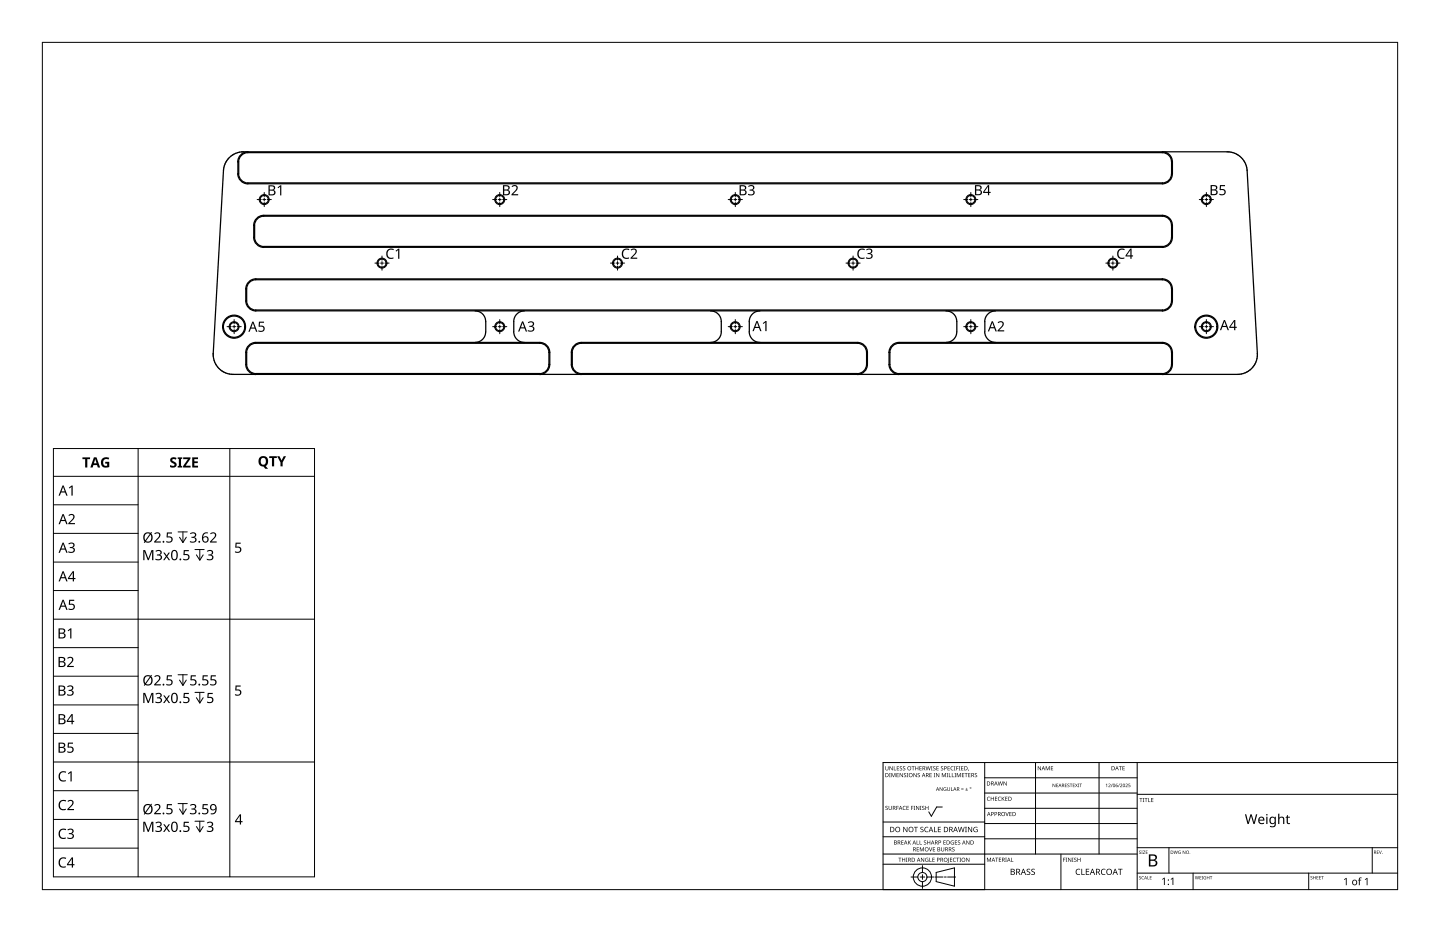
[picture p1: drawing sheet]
<svg xmlns="http://www.w3.org/2000/svg" width="432mm" height="279mm" viewBox="0 0 432 279" stroke-linecap="round" stroke-linejoin="round" font-family="sans-serif">
<g fill="none" stroke="#000" stroke-width=".38">
<path d="M68.8 47.3l1.9-1.3 2.3-.5 296.1 .1 1.8 .7 1.5 1.1 1 1.4 .5 1.9 3.1 55.3-.1 1.4-.7 1.9-1.3 1.6-1.7 1-2 .3-302.4-.1-2-.7-1.5-1.3-1-1.7-.4-2.1 3.1-55.3 .5-2zM71.3 52.1a3.1 3.1 0 0 0 3 3M71.3 48.5v3.6M71.5 52.1a2.84 2.84 0 0 0 2.8 2.8M71.6 48.5v3.6M74.3 45.8a2.79 2.79 0 0 0-2.8 2.7M74.3 45.5a3.1 3.1 0 0 0-3 3M74.3 45.8h274.3M348.5 45.8a2.76 2.76 0 0 1 2.8 2.7v3.6a2.73 2.73 0 0 1-2.8 2.8M348.5 45.5a2.97 2.97 0 0 1 3 3M348.6 55.1h-274.3M348.6 54.8h-274.3"/>
<path d="M351.5 52.1a2.99 2.99 0 0 1-3 3M351.6 48.5v3.6M348.5 64.8a2.76 2.76 0 0 1 2.8 2.8v3.6a2.73 2.73 0 0 1-2.8 2.7M348.5 64.6a2.97 2.97 0 0 1 3 3M348.6 64.8h-269.5a2.74 2.74 0 0 0-2.8 2.8v3.6a2.81 2.81 0 0 0 2.8 2.7h269.5M348.6 64.6h-269.5a2.99 2.99 0 0 0-3 3v3.6a3.1 3.1 0 0 0 3 3l269.5-.1M351.5 71.2a2.99 2.99 0 0 1-3 3M351.6 67.6v3.5M142.5 93.2a3.1 3.1 0 0 1 3.1 3.2 6.6 6.6 0 0 1-.5 4.9 3.2 3.2 0 0 1-2.6 1.4M157.2 93.2a3.1 3.1 0 0 0-3.1 3.2v3.1a3.2 3.2 0 0 0 3.1 3.2M213.1 93.2a3.2 3.2 0 0 1 3.2 3.2 6.5 6.5 0 0 1-.6 4.9 3.2 3.2 0 0 1-2.6 1.4M227.9 93.2a3.2 3.2 0 0 0-3.2 3.2v3.1a3.2 3.2 0 0 0 3.2 3.2"/>
<path d="M283.7 93.2a3.1 3.1 0 0 1 3.2 3.2 6.6 6.6 0 0 1-.5 4.9 3.2 3.2 0 0 1-2.7 1.4M298.5 93.2a3.2 3.2 0 0 0-3.2 3.2 6.4 6.4 0 0 0 .5 4.9 3.2 3.2 0 0 0 2.7 1.4M348.5 83.9a2.76 2.76 0 0 1 2.8 2.7v3.6a2.73 2.73 0 0 1-2.8 2.8M348.5 83.6a2.97 2.97 0 0 1 3 3M348.6 83.9h-271.9a2.74 2.74 0 0 0-2.7 2.7v3.6a2.79 2.79 0 0 0 2.7 2.8l271.9-.1M348.6 83.6h-271.9a3 3 0 0 0-3 3v3.6a3 3 0 0 0 3 3h271.9M351.5 90.2a2.99 2.99 0 0 1-3 3M351.6 86.6v3.6M73.7 109.3a3.1 3.1 0 0 0 3 3M73.7 105.7a3 3 0 0 1 3-3h85.2a2.99 2.99 0 0 1 2.9 3M73.7 105.7v3.5M74 105.7a2.76 2.76 0 0 1 2.7-2.8h85.1a2.73 2.73 0 0 1 2.8 2.8"/>
<path d="M74 109.3a2.75 2.75 0 0 0 2.7 2.7h85.1a2.77 2.77 0 0 0 2.8-2.7M74 105.7v3.5M164.6 105.7v3.5M164.8 109.3a3 3 0 0 1-3 3M164.9 105.7v3.5M171.3 109.3a3.1 3.1 0 0 0 3 3M171.3 105.7v3.5M171.6 109.3a2.81 2.81 0 0 0 2.7 2.7M171.6 105.7v3.5M174.3 102.7a3 3 0 0 0-3 3M174.3 102.9a2.76 2.76 0 0 0-2.7 2.8M174.3 102.9h82.8"/>
<path d="M174.3 102.7h82.8M257.1 102.7a2.99 2.99 0 0 1 3 3M257.1 102.9a2.73 2.73 0 0 1 2.7 2.8M257.1 112h-82.8M259.8 109.3a2.76 2.76 0 0 1-2.7 2.7M259.9 105.7v3.5M260.1 109.3a3 3 0 0 1-3 3M260.1 105.7v3.5M266.6 109.3a3.1 3.1 0 0 0 3 3M266.6 105.7v3.5M266.8 109.3a2.81 2.81 0 0 0 2.8 2.7h79M266.8 105.7v3.5"/>
<path d="M348.5 102.7a2.97 2.97 0 0 1 3 3M348.5 102.9a2.71 2.71 0 0 1 2.8 2.8M348.6 102.9h-79a2.76 2.76 0 0 0-2.8 2.8M348.6 102.7h-79a3 3 0 0 0-3 3M351.3 109.3a2.73 2.73 0 0 1-2.8 2.7M351.3 105.7v3.5M351.5 109.3a2.99 2.99 0 0 1-3 3M351.6 105.7v3.5"/>
<circle cx="79.2" cy="59.8" r="1.25"/>
<circle cx="149.8" cy="59.8" r="1.25"/>
<circle cx="220.5" cy="59.8" r="1.26"/>
<circle cx="291.1" cy="59.8" r="1.25"/>
<circle cx="361.7" cy="59.8" r="1.26"/>
<circle cx="114.5" cy="78.9" r="1.25"/>
<circle cx="185.2" cy="78.9" r="1.26"/>
<circle cx="255.8" cy="78.9" r="1.26"/>
<circle cx="333.7" cy="78.9" r="1.25"/>
<circle cx="70.2" cy="97.9" r="1.26"/>
<circle cx="70.2" cy="97.9" r="3.2"/>
<circle cx="70.2" cy="97.9" r="3.4"/>
<circle cx="149.8" cy="97.9" r="1.25"/>
<circle cx="220.5" cy="97.9" r="1.26"/>
<circle cx="291.1" cy="97.9" r="1.25"/>
<circle cx="361.7" cy="97.9" r="3.2"/>
<circle cx="361.7" cy="97.9" r="3.5"/>
<circle cx="361.7" cy="97.9" r="1.26"/>
</g>
<g fill="none" stroke="#000" stroke-width=".3">
<path d="M71.3 52.1h.3M71.6 48.5h-.3M74.3 54.8v.3M74.3 45.5v.3M348.6 54.8v.3M348.6 45.5v.3M351.3 52.1h.3M351.6 48.5h-.3M76.1 71.1h.2M76.3 67.6h-.2M79.1 64.6v.2M79.1 73.9v.2"/>
<path d="M348.6 64.6v.2M348.6 73.9v.2M351.3 71.1h.3M351.6 67.6h-.3M73.7 90.2h.3M73.7 86.6h.3M76.7 83.6v.3M76.7 92.9v.3M348.6 83.6v.3M348.6 92.9v.3M351.6 86.6h-.3M351.6 90.2h-.3"/>
<path d="M73.7 109.2h.3M73.7 105.7h.3M76.7 102.7v.2M76.7 112v.2M161.9 112v.2M161.9 102.7v.2M164.6 109.2h.3M164.6 105.7h.3M171.3 109.2h.3M171.3 105.7h.3M174.3 102.7v.2M174.3 112v.2"/>
<path d="M257.1 112v.2M257.1 102.7v.2M259.9 109.2h.2M259.9 105.7h.2M266.6 109.2h.2M266.6 105.7h.2M269.6 102.7v.2M269.6 112v.2M348.6 102.7v.2M348.6 112v.2M351.3 109.2h.3M351.3 105.7h.3"/>
</g>
<g fill="none" stroke="#000" stroke-width=".3">
<circle cx="79.2" cy="59.8" r="1.5"/>
<circle cx="149.8" cy="59.8" r="1.5"/>
<circle cx="220.5" cy="59.8" r="1.49"/>
<circle cx="291.1" cy="59.8" r="1.5"/>
<circle cx="361.7" cy="59.8" r="1.5"/>
<circle cx="114.5" cy="78.9" r="1.5"/>
<circle cx="185.2" cy="78.9" r="1.49"/>
<circle cx="255.8" cy="78.9" r="1.49"/>
<circle cx="333.7" cy="78.9" r="1.5"/>
<circle cx="70.2" cy="97.9" r="1.5"/>
<circle cx="149.8" cy="97.9" r="1.5"/>
<circle cx="220.5" cy="97.9" r="1.51"/>
<circle cx="291.1" cy="97.9" r="1.5"/>
<circle cx="361.7" cy="97.9" r="1.51"/>
</g>
<g fill="none" stroke="#000" stroke-width=".3">
<path d="M295.3 228.6v38.1h-30.5v-38.1h154.3M295.3 233.2h45.7M295.3 237.7h45.7M310.5 228.6v27.4M329.6 228.6v27.4M341 228.6v38.1M341 238.1h78.1M264.8 259.1h30.5M264.8 256h76.2M264.8 250.9h30.5M264.8 246.4h30.5M276.6 259.5v2"/>
<path d="M282.5 241.9h-1.6l-1.6 2.8-.8-1.3M295.3 242.3h45.7M295.3 246.9h45.7M295.3 251.5h45.7M318.1 256v10.7M341 254.1h78.1M350.5 254.1v7.6M411.5 254.1v7.6M273.2 262.9h2M275.9 262.9h1.4M276.6 262.2v1.4M276.6 264.3v2"/>
<path d="M278 262.9h2M280.4 262.9h2.4M280.7 261.5l5.5-1.3v5.5l-5.5-1.4zM283.2 262.9h.5M284.1 262.9h2.5M341 261.7h78.1M357.8 261.7v5M392.4 261.7v5"/>
<circle cx="276.6" cy="262.9" r="2.73"/>
<circle cx="276.6" cy="262.9" r="1.37"/>
</g>
<g fill="#000">
<path d="M265.5 229.7h.1v.8a.32 .32 0 0 0 .3 .3 .32 .32 0 0 0 .4-.3v-.8l.1 .8a.47 .47 0 0 1-.5 .4 .47 .47 0 0 1-.4-.4zM266.6 231.8h.5v1.2h-.5zM266.7 229.7l.9 1 .1-1v1.2l-.8-1-.2 1zM267.3 231.8h.2l.4 1 .4-1h.2v1.2l-.1-1.1-.6 1.1-.4-1.1-.1 1.1zM268 229.7h.2v1.1l.5 .1h-.7zM268.8 231.8h.7l-.5 .1v.4h.5l-.5 .1v.4l.5 .2h-.7zM268.9 229.7h.7l-.5 .2v.3h.5l-.5 .2v.4l.5 .1h-.7zM269.9 229.8l.4-.1 .2 .2a.3 .3 0 0 0-.4-.1 .3 .3 0 0 0-.1 .4 .3 .3 0 0 0 .4 .1v.6h-.5l-.1-.2a.29 .29 0 0 0 .4 .2 .29 .29 0 0 0 .1-.5l-.5-.2zM269.8 231.8l.8 1 .1-1v1.2l-.8-1-.1 1zM270.8 229.8l.4-.1 .2 .2a.3 .3 0 0 0-.4-.1 .3 .3 0 0 0-.1 .4 .3 .3 0 0 0 .4 .1l.1 .6h-.5l-.2-.2a.29 .29 0 0 0 .5 .2 .29 .29 0 0 0 0-.5l-.4-.2zM271.1 231.8h.5l.1 .1a.3 .3 0 0 0-.4 0 .3 .3 0 0 0-.1 .4 .3 .3 0 0 0 .4 .1 .38 .38 0 0 1 0 .6 .38 .38 0 0 1-.6-.2 .29 .29 0 0 0 .4 .1 .29 .29 0 0 0 .1-.4l-.4-.3zM271.9 231.8h.4v1.2h-.4z"/>
<path d="M273.3 229.7h1l-.4 .2v1h-.2v-1zM273.9 231.8l.8 1 .2-1v1.2l-.9-1-.1 1zM274.4 229.7l.2 .5h.6l.2-.5v1.2l-.2-.5h-.6l-.2 .5zM275.2 231.9l.4-.2 .2 .2a.3 .3 0 0 0-.4 0 .3 .3 0 0 0-.1 .4 .3 .3 0 0 0 .4 .1 .38 .38 0 0 1 0 .6 .38 .38 0 0 1-.6-.2 .29 .29 0 0 0 .5 .1 .29 .29 0 0 0 0-.4l-.4-.3zM275.7 229.7h.7l-.5 .2v.3h.5l-.5 .2v.4l.5 .1h-.7zM277.6 229.7l.4 1 .2-1 .5 1 .4-1-.3 1.2-.5-1-.4 1zM278.7 231.8h.7l-.5 .1v.4h.5l-.5 .1v.4l.5 .2h-.7zM279.2 229.7h.4v1.2h-.4zM280 231.8h.5v1.2h-.5zM279.9 229.8l.4-.1 .2 .2a.3 .3 0 0 0-.4-.1 .3 .3 0 0 0-.1 .4 .3 .3 0 0 0 .4 .1v.6h-.5l-.1-.2a.29 .29 0 0 0 .4 .2 .29 .29 0 0 0 .1-.5l-.5-.2zM280.8 229.7h.7l-.5 .2v.3h.4l-.4 .2v.4l.5 .1h-.7zM280.7 231.8l.8 1 .2-1v1.2l-.9-1-.1 1z"/>
<path d="M281.8 236l.7 .9 .1-.9v1.1l-.7-.9-.1 .9zM282.2 229.8l.4-.1 .2 .2a.3 .3 0 0 0-.4-.1 .3 .3 0 0 0-.1 .4 .3 .3 0 0 0 .4 .1l.1 .6h-.6l-.1-.2a.29 .29 0 0 0 .4 .2 .29 .29 0 0 0 .1-.5l-.4-.2zM282.4 231.8h.2l.4 1 .4-1h.2v1.2l-.1-1.1-.5 1.1-.4-1.1-.2 1.1zM283 236.1h.8l-.6 .1-.2 .4 .4 .4h.3v-.4l-.3-.1h.4v.6l-.8-.2zM283.9 231.8h.4v1.2h-.4zM284.5 231.8h.2v1l.5 .2h-.7zM284.1 229.7h.7l-.5 .2v.3h.5l-.5 .2v.4l.5 .1h-.7zM284 236l.2 .7a.28 .28 0 0 0 .3 .3 .28 .28 0 0 0 .2-.3l.2-.7v.7a.42 .42 0 0 1-.4 .4 .42 .42 0 0 1-.5-.4zM285.2 236l.1 1 .5 .1h-.6zM285.4 231.8h.2v1l.5 .2h-.7zM285.2 229.9l.8-.1h-.4a.49 .49 0 0 0-.4 .7 .49 .49 0 0 0 .7 .3 .57 .57 0 0 1-.8-.1 .57 .57 0 0 1 .1-.8zM286.1 229.7h.4v1.2h-.4z"/>
<path d="M286.2 231.8h.5v1.2h-.5zM286.7 229.7h.7l-.5 .2v.4l.5 .1h-.5v.5h-.2zM286.9 231.8h.2l.4 1 .4-1h.2v1.2l-.1-1.1-.6 1.1-.4-1.1-.1 1.1zM287.5 229.7h.5v1.2h-.5zM288.2 236.7l.7 .1zM288.2 236.4l.7 .1zM288.2 229.7h.7l-.5 .2v.3h.5l-.5 .2v.4l.5 .1h-.7zM288.4 231.8h.7l-.5 .1v.4h.5l-.5 .1v.4l.5 .2h-.7zM289.5 237l.7 .1zM289.2 231.8h1l-.4 .1v1.1h-.2v-1.1zM289.8 236.2l.1 .3h.3l-.3 .1v.3l-.1-.3h-.3l.3-.1zM290.4 230.7l.2 .1-.3 .3z"/>
<path d="M290.3 231.8h.7l-.5 .1v.4h.5l-.5 .1v.4l.5 .2h-.7zM292.3 231.9l.5-.2 .2 .2a.3 .3 0 0 0-.5 0 .3 .3 0 0 0 0 .4 .3 .3 0 0 0 .4 .1 .38 .38 0 0 1-.1 .6 .38 .38 0 0 1-.5-.2 .29 .29 0 0 0 .4 .1 .29 .29 0 0 0 0-.4l-.4-.3zM296.1 239l.4-.2 .3 .2a.49 .49 0 0 0-.7 .5 .49 .49 0 0 0 .7 .4 .57 .57 0 0 1-.8-.1 .57 .57 0 0 1 .1-.8zM299.4 239l.4-.2 .4 .1-.2 .1a.49 .49 0 0 0-.6 .5 .49 .49 0 0 0 .7 .4 .57 .57 0 0 1-.8-.1 .57 .57 0 0 1 .1-.8zM299.2 234.3l.4 1 .3-1 .4 1 .4-1-.3 1.2-.4-1-.5 1zM300.9 234.3l.8 1 .2-1v1.2l-.8-1-.2 1zM311.2 229.7l.8 1 .2-1v1.2l-.9-1-.1 1zM313.6 229.7h.2l.4 1 .4-1h.2v1.2l-.2-1-.5 1-.4-1-.1 1zM315.1 229.7h.7l-.5 .1v.4h.5l-.5 .1v.5l.5 .1h-.7zM315.6 234.9l.7 .9 .2-.9-.1 1.1-.6-.9-.2 .9zM316.7 234.9h.6l-.4 .2v.3h.4l-.4 .1v.4l.4 .1h-.6zM319.3 234.9h.6l-.4 .2v.3h.4l-.4 .1v.4l.4 .1h-.6z"/>
<path d="M320.1 235h.6l-.5 .2 .5 .5-.3 .3-.3-.2a.25 .25 0 0 0 .3 .1 .25 .25 0 0 0 0-.4l-.3-.2zM320.8 234.9h.7l-.3 .2v.9l-.1-.9zM321.7 234.9h.6l-.5 .2v.3h.4l-.4 .1v.4l.5 .1h-.6zM322.4 234.9l.4 .4 .4-.4-.4 .5 .4 .6-.4-.5-.4 .5 .3-.6zM323.2 234.9h.4v1.1h-.4zM323.7 234.9h.8l-.4 .2v.9l-.1-.9zM331.6 235.2l.4-.3v1.1l-.1-.9zM332.4 235.1a.37 .37 0 0 1 .6 0 .37 .37 0 0 1-.3 .5l-.2 .3 .5 .1h-.6l.2-.4a.28 .28 0 0 0 .3-.4 .28 .28 0 0 0-.5-.1zM333.5 234.9l-.4 1.1zM335.7 234.9l-.4 1.1zM335.5 229.7h.9l-.4 .1v1.1h-.1v-1.1zM335.9 235.1a.37 .37 0 0 1 .6 0 .37 .37 0 0 1-.3 .5l-.2 .3 .5 .1h-.6l.2-.4a.28 .28 0 0 0 .3-.4 .28 .28 0 0 0-.5-.1z"/>
<path d="M336.6 229.7h.7l-.6 .1v.4h.5l-.5 .1v.5l.6 .1h-.7zM337.5 235.1a.37 .37 0 0 1 .6 0 .37 .37 0 0 1-.2 .5l-.2 .3 .5 .1h-.7l.3-.4a.28 .28 0 0 0 .2-.4 .28 .28 0 0 0-.4-.1zM338.4 234.9h.5l-.4 .2v.3a.34 .34 0 0 1 .4 .1 .34 .34 0 0 1-.1 .5 .34 .34 0 0 1-.5-.2 .29 .29 0 0 0 .5 .1 .29 .29 0 0 0 0-.5 .29 .29 0 0 0-.4 0zM265.5 241.7l.5-.1 .2 .2a.3 .3 0 0 0-.4-.1 .3 .3 0 0 0-.1 .4 .3 .3 0 0 0 .4 .1v.5l-.5 .1-.1-.2a.29 .29 0 0 0 .4 .2 .29 .29 0 0 0 0-.5l-.4-.2zM266.5 241.6h.1v.8a.32 .32 0 0 0 .3 .3 .32 .32 0 0 0 .4-.3v-.8l.1 .8a.47 .47 0 0 1-.5 .4 .47 .47 0 0 1-.4-.4zM268.8 241.6h.7l-.6 .1v.5h.5l-.5 .1v.5h-.1zM269.4 257.1h.9l-.4 .2v1.1h-.1v-1.1zM270.3 252h.6l-.5 .1v.4h.5l-.5 .1v.4l.5 .2h-.6zM270.8 241.8l.5-.2 .3 .2a.49 .49 0 0 0-.8 .4 .49 .49 0 0 0 .8 .5 .57 .57 0 0 1-.9-.1 .57 .57 0 0 1 .1-.8zM270.5 257.1l.1 .6h.7l.1-.6v1.3l-.1-.6h-.7l-.1 .6zM270.8 247.9h.3l.8 1.3v-1.3h.2v1.6h-.2l-.9-1.4v1.4h-.2zM271.7 257.1h.4v1.3h-.4z"/>
<path d="M271.8 241.6h.7l-.5 .1v.4h.5l-.5 .1v.5l.5 .1h-.7zM272.3 252l.1 .6 .8-.6-.5 .5 .5 .7-.6-.6-.3 .6zM273.2 241.6h.7l-.5 .1v.5l.5 .1h-.5v.5h-.2zM274 241.6h.4v1.2h-.4zM274.1 247.9h1.1v.2h-.4v1.4h-.2v-1.4h-.5zM274.9 252h.1v1l.5 .2h-.6zM274.9 254h.7l-.6 .1v.4h.5l-.5 .2v.4l.6 .1h-.7zM274.7 241.6l.8 1 .1-1v1.2l-.8-1-.1 1zM275.8 252h.1v1l.5 .2h-.6zM275.9 241.6h.4v1.2h-.4zM275.8 254h.3l.3 1 .4-1h.2v1.2h-.1v-1l-.5 1-.4-1-.2 1zM276.1 248l.5-.1h.3v.2a.37 .37 0 0 0-.5-.1 .37 .37 0 0 0-.2 .5 .37 .37 0 0 0 .5 .1 .5 .5 0 0 1 0 .9 .5 .5 0 0 1-.7-.3l.1 .1a.4 .4 0 0 0 .5 0 .4 .4 0 0 0 .1-.5 .4 .4 0 0 0-.5-.2z"/>
<path d="M276.2 257.1l.8 1.1 .1-1.1v1.3l-.8-1-.1 1zM276.5 241.7l.5-.1 .2 .2a.3 .3 0 0 0-.4-.1 .3 .3 0 0 0-.1 .4 .3 .3 0 0 0 .4 .1v.5l-.5 .1-.1-.2a.29 .29 0 0 0 .4 .2 .29 .29 0 0 0 0-.5l-.4-.2zM277.1 252.1l.4-.1 .2 .1a.3 .3 0 0 0-.4 0 .3 .3 0 0 0-.1 .4 .3 .3 0 0 0 .4 .1l.1 .5-.5 .1-.2-.2a.29 .29 0 0 0 .5 .1 .29 .29 0 0 0 0-.4l-.4-.3zM277.4 248.1l.5-.2 .5 .1-.1 .1a.64 .64 0 0 0-.9 .6 .64 .64 0 0 0 .9 .5 .75 .75 0 0 1-1-.1 .75 .75 0 0 1 .1-1zM277.6 257.3l.8-.1-.7 .1-.1 .5 .1 .3 .3 .1h.2v-.3l-.2-.2h.4v.6a.66 .66 0 0 1-.9-.1 .66 .66 0 0 1 .1-.9zM277.5 241.6l.1 .5h.7l.1-.5v1.2l-.1-.6h-.7l-.1 .6zM278.5 254l.5 1.1 .6-1.1-.5 1.2zM278.7 257.1h.1v1.1l.6 .2h-.7zM278 252l.2 .5h.6l.2-.5v1.2l-.2-.6h-.6l-.2 .6zM280.1 247.9h.2v1.4h.7v.2h-.9zM279.6 257.1h.7l-.6 .2v.4h.5l-.5 .1v.4l.6 .2h-.7zM279.7 254h.7l-.5 .1v.4h.5l-.5 .2v.4l.5 .1h-.7z"/>
<path d="M281.2 247.9h.9v.2h-.7v.4h.7v.2h-.7v.6h.7v.2h-.9zM282.2 254h.2v.8a.32 .32 0 0 0 .3 .3 .32 .32 0 0 0 .3-.3l.1-.8v.8a.47 .47 0 0 1-.4 .4 .47 .47 0 0 1-.5-.4zM282.9 252h.7l-.5 .1v.4h.4l-.4 .1v.4l.5 .2h-.7zM284.4 257.1h.1v1.3l-.4 .3 .3-.3zM284.9 257.1h.6l-.5 .2v.4h.5l-.5 .1v.4l.5 .2h-.6zM285.2 252.1l.8-.1-.6 .2-.2 .4 .1 .3 .3 .2 .3-.1v-.3l-.3-.2h.4v.6a.66 .66 0 0 1-.8-.1 .66 .66 0 0 1 0-.9zM285.6 254.1l.4-.1 .2 .2a.3 .3 0 0 0-.4-.1 .3 .3 0 0 0-.1 .4 .3 .3 0 0 0 .4 .1 .38 .38 0 0 1 0 .6 .38 .38 0 0 1-.6-.2 .29 .29 0 0 0 .4 .2 .29 .29 0 0 0 .1-.5l-.4-.2zM285.9 257.3l.4-.2 .4 .1-.2 .1a.49 .49 0 0 0-.6 .5 .49 .49 0 0 0 .7 .4 .57 .57 0 0 1-.8-.1 .57 .57 0 0 1 .1-.8zM286.3 252h.7l-.5 .1v.4h.5l-.5 .1v.4l.5 .2h-.7zM286.7 257.1h.9l-.3 .2v1.1h-.2v-1.1zM287.3 252.1l.4-.1 .2 .1a.3 .3 0 0 0-.4 0 .3 .3 0 0 0-.1 .4 .3 .3 0 0 0 .4 .1v.5l-.5 .1-.1-.2a.29 .29 0 0 0 .4 .1 .29 .29 0 0 0 .1-.4l-.5-.3zM287.7 257.1h.5v1.3h-.5z"/>
<path d="M287.3 247.9h.2l.3 1.3 .3-1.3h.3l.3 1.3 .4-1.3h.2l-.5 1.6h-.2l-.4-1.4-.3 1.4h-.2zM289.4 247.9h.5l-.1 .1v1.3l.1 .2h-.5l.2-.2v-1.3zM289.7 257.1l.8 1.1 .2-1.1v1.3l-.8-1-.2 1zM289.7 252l.9 1 .1-1v1.2l-.8-1-.2 1zM290.3 247.9h.2l.8 1.3v-1.3h.2v1.6h-.2l-.9-1.4v1.4h-.1zM292.1 248.1l.7-.2 .3 .1v.1a.65 .65 0 0 0-1 .5 .65 .65 0 0 0 .9 .7v-.5h-.4v-.2h.6v.8a.86 .86 0 0 1-1.2-.2 .86 .86 0 0 1 .1-1.1zM296 257.1h.2l.4 1 .3-1h.3v1.2l-.2-1-.5 1-.4-1-.1 1zM297.1 238.9l.1 .5h.7l.1-.5v1.2l-.1-.6h-.7l-.1 .6zM298.4 257.1h.9l-.3 .2v1h-.2v-1zM298.4 238.9h.6l-.5 .1v.4h.5l-.5 .1v.4l.5 .2h-.6zM299.5 257.1h.7l-.5 .2v.3h.5l-.5 .2v.4l.5 .1h-.7zM300.4 238.9l.1 .6 .7-.6-.4 .5 .5 .7-.7-.6-.2 .6z"/>
<path d="M301.5 243.4l.5 1.1 .5-1.1-.4 1.2zM301.4 257.1h.5v1.2h-.5zM301.4 238.9h.7l-.5 .1v.4h.5l-.5 .1v.4l.5 .2h-.7zM303.2 257.1h.2v1.1l.5 .1h-.7zM302.7 243.4h.6l-.5 .2v.3h.5l-.5 .2v.4l.5 .1h-.6zM318.8 257.1h.7l-.5 .2v.4l.5 .1h-.5v.6h-.2zM319.6 257.1h.4v1.3h-.4zM320.3 257.1l.8 1.1 .1-1.1v1.3l-.8-1-.1 1zM321.5 257.1h.4v1.3h-.4zM322.1 257.3l.5-.2 .2 .2a.3 .3 0 0 0-.5 0 .3 .3 0 0 0 0 .4 .3 .3 0 0 0 .4 .1v.5l-.5 .1-.1-.2a.29 .29 0 0 0 .4 .1 .29 .29 0 0 0 0-.4l-.4-.3zM323.1 257.1l.1 .6h.7l.1-.6v1.3l-.1-.6h-.7l-.1 .6zM341.6 255.1h.5l-.4 .2 .5 .4-.3 .3-.4-.2a.23 .23 0 0 0 .4 .2 .23 .23 0 0 0 0-.4l-.3-.2z"/>
<path d="M341.7 239.2h.9l-.4 .2v1h-.1v-1zM342.3 255h.3v1h-.3zM342.7 239.2h.4v1.2h-.4zM342.7 255h.7l-.5 .9 .5 .1h-.7l.5-.9zM343.2 239.2h.9l-.4 .2v1h-.1v-1zM343.6 255h.5l-.4 .1v.3h.4l-.4 .1v.4l.4 .1h-.5zM344.3 239.2h.1v1.1l.6 .1h-.7zM345.2 239.2h.7l-.6 .2v.3h.5l-.5 .2v.4l.6 .1h-.7zM351.9 255l.4 .8 .2-.8 .3 .8 .4-.8-.3 1-.3-.8-.4 .8zM353.4 255.1h.7l-.5 .1-.2 .3 .4 .4h.2v-.3l-.3-.1h.4v.5l-.7-.1zM354.7 255l.6 .8 .1-.8v1l-.6-.8-.1 .8zM373.3 244.1h.4l.6 2.5 .7-2.5h.3l.7 2.5 .6-2.5h.4l-.8 2.9h-.3l-.8-2.5-.7 2.5h-.3z"/>
<path d="M383.3 243.9h.3v1.2a.84 .84 0 0 1 .9-.3 .84 .84 0 0 1 .6 .8v1.4h-.3v-1.4a.59 .59 0 0 0-.8-.5 .59 .59 0 0 0-.4 .8v1.1h-.3zM386 244.3h.2v.5h.6v.3h-.6v1.3l.2 .4 .4-.1a.51 .51 0 0 1-.5 .4 .51 .51 0 0 1-.4-.4l-.1-1.6-.3-.1 .3-.2zM412.9 255h.5l-.4 .1v.3h.4l-.4 .1v.4l.4 .1h-.5zM413.5 255l.4 .8 .4-.8-.3 1zM307.9 260.6l.7-.2 .3 .1v.2a.38 .38 0 0 0-.6-.1 .38 .38 0 0 0 0 .6l.6 .4a.6 .6 0 0 1-.3 .7 .6 .6 0 0 1-.8-.3l.3 .1a.41 .41 0 0 0 .6-.3 .41 .41 0 0 0-.5-.4l-.3-.3zM309.3 260.6l.7-.2 .3 .1v.2a.38 .38 0 0 0-.6-.1 .38 .38 0 0 0 0 .6 .6 .6 0 0 1 .7 .4 .6 .6 0 0 1-.4 .7 .6 .6 0 0 1-.8-.3l.3 .1a.41 .41 0 0 0 .6-.3 .41 .41 0 0 0-.5-.4l-.3-.3zM322.8 260.7l.6-.3 .5 .1-.1 .2a.73 .73 0 0 0-1 .7 .73 .73 0 0 0 1.1 .6 .78 .78 0 0 1-1 .2 .78 .78 0 0 1-.3-1zM324.3 260.5h.2v1.6h.8v.2h-1zM325.6 260.5h1v.2h-.8v.5h.8v.2h-.8v.7h.8v.2h-1zM330.4 260.7l.5-.3 .6 .1-.1 .2-.4-.1a.74 .74 0 0 0-.6 1 .74 .74 0 0 0 1 .4 .78 .78 0 0 1-.9 .2 .78 .78 0 0 1-.4-1zM335.2 260.5h1.4v.2h-.6v1.6h-.2v-1.6h-.6zM341.6 262.7h.5l-.4 .2 .5 .5-.3 .2-.4-.1a.23 .23 0 0 0 .4 .1 .23 .23 0 0 0 0-.4l-.3-.2z"/>
<path d="M342.4 262.8l.6-.1h-.2a.4 .4 0 0 0-.4 .5 .4 .4 0 0 0 .6 .3h-.6zM344.1 262.6l.1 .9 .4 .1h-.5zM344.8 262.6h.5l-.4 .1v.3h.4l-.4 .2v.3l.4 .1h-.5zM348.5 263.6l.8-.5v2.2h-.3v-1.9l-.4 .4zM351 263.6l.8-.5v2.2h-.2v-1.9l-.4 .4zM358.3 262.6l.3 .9 .3-.9 .3 .9 .3-.9-.2 1-.4-.8-.3 .8zM359.7 262.6h.5l-.4 .1v.3h.4l-.4 .2v.3l.4 .1h-.5zM360.4 262.6h.3v1h-.3zM361 262.8l.6-.1-.5 .1-.1 .3 .3 .4h.2v-.3l-.2-.1h.4v.5l-.8-.1zM361.9 262.6l.1 .4h.5l.1-.4v1l-.1-.4h-.5l-.1 .4zM362.8 262.6h.7l-.3 .1v.9l-.1-.9zM393 262.7h.6l-.5 .2 .5 .5-.3 .2-.3-.1a.23 .23 0 0 0 .3 .1 .23 .23 0 0 0 .1-.4l-.4-.2z"/>
<path d="M393.8 262.6l.1 .4h.5l.1-.4v1l-.1-.4h-.5l-.1 .4zM394.8 262.6h.5l-.4 .1v.3h.4l-.4 .2v.3l.4 .1h-.5zM395.5 262.6h.6l-.4 .1v.3h.4l-.4 .2v.3l.4 .1h-.6zM396.2 262.6h.7l-.3 .1v.9l-.1-.9zM403 263.7l.8-.5v2.2h-.2v-1.9l-.4 .3zM407.6 263.2l.7-.1-.5 .4-.1 .2h.5v.2h-.5v1.5h-.2v-1.5h-.3zM409.3 263.7l.8-.5v2.2h-.3v-1.9l-.4 .3z"/>
<path d="M265.5 231.8l.9 .2v.5l-.2 .4-.7 .1zM265.6 231.9v.9h.5l.1-.7z"/>
<path d="M272 230.3a.61 .61 0 0 1 1.2 0 .61 .61 0 0 1-1.2 0zM272.3 230.3a.46 .46 0 0 0 .9 0 .46 .46 0 0 0-.9 0z"/>
<path d="M272.4 232.4a.61 .61 0 0 1 1.2 0 .61 .61 0 0 1-1.2 0zM272.7 232.4a.46 .46 0 0 0 .9 0 .46 .46 0 0 0-.9 0z"/>
<path d="M276.6 229.7h.4a.35 .35 0 0 1 .4 .3 .35 .35 0 0 1-.2 .4l.3 .5-.5-.5h-.2l-.2 .5zM276.8 229.8v.5h.2a.23 .23 0 0 0 .3-.2 .23 .23 0 0 0-.3-.3z"/>
<path d="M276.9 231.8l.6 1.2-.3-.4h-.5l-.3 .4zM277 231.9l-.2 .6h.3z"/>
<path d="M277.7 231.8h.3a.35 .35 0 0 1 .4 .2 .35 .35 0 0 1-.2 .4l.3 .6-.7-.5-.1 .5zM277.8 231.9v.4h.2a.23 .23 0 0 0 .3-.2 .23 .23 0 0 0-.3-.2z"/>
<path d="M281.1 236l.5 1.1-.3-.3h-.4l-.3 .3zM281.1 236.1l-.1 .5h.3z"/>
<path d="M283.1 229.7l.6 .1 .2 .2-.1 .4-.5 .1v.4h-.2zM283.3 229.8v.5a.29 .29 0 0 0 .4-.2 .29 .29 0 0 0-.4-.3z"/>
<path d="M286.2 236l.6 1.1-.3-.3h-.4l-.3 .3zM286.3 236.1l-.2 .5h.4z"/>
<path d="M287 236h.3a.31 .31 0 0 1 .3 .2 .31 .31 0 0 1-.2 .4l.3 .5-.6-.5-.1 .5zM287.1 236.1v.4h.3v-.3z"/>
<path d="M289.2 229.7l.8 .3 .1 .5-.2 .3-.7 .1zM289.3 229.8v1h.4l.2-.7z"/>
<path d="M290.8 236.2a.25 .25 0 0 1 .5 0 .25 .25 0 0 1-.5 0zM290.9 236.2a.15 .15 0 0 0 .3 0 .15 .15 0 0 0-.3 0z"/>
<path d="M291.3 231.8h.3a.35 .35 0 0 1 .4 .2 .35 .35 0 0 1-.2 .4l.3 .6-.7-.5-.1 .5zM291.4 231.9v.4h.2a.23 .23 0 0 0 .3-.2 .23 .23 0 0 0-.3-.2z"/>
<path d="M296 234.3l.8 .2 .1 .5-.2 .4-.7 .1zM296.1 234.4v1l.4-.1 .2-.7z"/>
<path d="M297.2 234.3h.3a.35 .35 0 0 1 .5 .2 .35 .35 0 0 1-.3 .4l.4 .6-.5-.5h-.3l-.1 .5zM297.3 234.4v.5h.2a.23 .23 0 0 0 .3-.3 .23 .23 0 0 0-.3-.2z"/>
<path d="M298.6 234.3l.6 1.2-.3-.4h-.5l-.3 .4zM298.6 234.4l-.2 .6h.4z"/>
<path d="M302.4 238.9l.9 .2v.5l-.2 .4-.7 .1zM302.5 239v.9h.4l.2-.7z"/>
<path d="M312.8 229.7l.6 1.2-.3-.4h-.5l-.3 .4zM312.9 229.9l-.2 .5h.4z"/>
<path d="M317.8 234.9l.5 1.1-.3-.3h-.4l-.2 .3zM317.8 235.1l-.1 .4h.3z"/>
<path d="M318.4 234.9h.3a.29 .29 0 0 1 .4 .2 .29 .29 0 0 1-.2 .4l.3 .5-.4-.5h-.2l-.2 .5zM318.6 235.1v.3h.3v-.3z"/>
<path d="M333.3 229.7l.9 .2 .1 .5-.3 .4-.7 .1zM333.5 229.8v1l.4-.1 .2-.6z"/>
<path d="M333.8 235h.4l.1 .2-.1 .8-.5-.3zM333.9 235.1l-.1 .5a.25 .25 0 0 0 .4 .3 .24 .24 0 0 0 .1-.4l-.1-.4z"/>
<path d="M334.7 235l.4-.1-.4 .5a.34 .34 0 0 1 .5 .2 .34 .34 0 0 1-.4 .5 .34 .34 0 0 1-.3-.5zM334.6 235.7a.25 .25 0 0 0 .5 0 .25 .25 0 0 0-.5 0z"/>
<path d="M334.9 229.7l.6 1.2-.3-.4h-.5l-.3 .4zM334.9 229.9l-.2 .5h.4z"/>
<path d="M336.8 235h.3l.2 .2-.2 .8-.4-.3zM336.9 235.1l-.1 .5a.25 .25 0 0 0 .4 .3 .24 .24 0 0 0 0-.4v-.4z"/>
<path d="M267.7 241.6h.4a.35 .35 0 0 1 .4 .2 .35 .35 0 0 1-.2 .5l.3 .5-.5-.5h-.2l-.2 .5zM267.9 241.7v.5h.2a.23 .23 0 0 0 .2-.2 .23 .23 0 0 0-.2-.3z"/>
<path d="M268.1 252h.3a.31 .31 0 0 1 .5 .1 .31 .31 0 0 1-.2 .4 .33 .33 0 0 1 .2 .4 .33 .33 0 0 1-.4 .3h-.4zM268.2 252.6v.4h.3a.23 .23 0 0 0 .3-.2 .23 .23 0 0 0-.3-.2zM268.2 252.1v.4l.5-.1v-.3z"/>
<path d="M266.9 247.9h.5a.71 .71 0 0 1 .8 .8 .73 .73 0 0 1-.8 .8h-.5zM267.1 248.1v1.2l.6-.1 .3-.3-.1-.6z"/>
<path d="M269.2 252h.3a.35 .35 0 0 1 .5 .2 .35 .35 0 0 1-.3 .4l.4 .6-.5-.5h-.3l-.1 .5zM269.3 252.1v.4h.2a.23 .23 0 0 0 .3-.2 .23 .23 0 0 0-.3-.2z"/>
<path d="M268.3 248.7a.8 .8 0 0 1 1.6 0 .8 .8 0 0 1-1.6 0zM268.7 248.7a.6 .6 0 0 0 1.2 0 .6 .6 0 0 0-1.2 0z"/>
<path d="M270 241.6l.6 1.2-.3-.4h-.5l-.3 .4zM270 241.8l-.1 .5h.3z"/>
<path d="M271.5 252l.6 1.2-.3-.4h-.5l-.3 .4zM271.6 252.1l-.2 .6h.4z"/>
<path d="M272.3 257.1h.4a.35 .35 0 0 1 .4 .3 .35 .35 0 0 1-.2 .4l.3 .6-.5-.5h-.2l-.2 .5zM272.5 257.3v.4h.2a.23 .23 0 0 0 .3-.2 .23 .23 0 0 0-.3-.2z"/>
<path d="M272.3 248.7a.8 .8 0 0 1 1.6 0 .8 .8 0 0 1-1.6 0zM272.7 248.7a.59 .59 0 0 0 1.1 0 .59 .59 0 0 0-1.1 0z"/>
<path d="M273.8 254h.4a.35 .35 0 0 1 .4 .2 .35 .35 0 0 1-.2 .5l.3 .5-.7-.5-.2 .5zM274 254.1v.5h.2a.23 .23 0 0 0 .2-.2 .23 .23 0 0 0-.2-.3z"/>
<path d="M273.4 257.1l.9 .3 .1 .5-.3 .4-.7 .1zM273.5 257.3v.9h.5l.2-.7z"/>
<path d="M274.1 252l.6 1.2-.3-.4h-.5l-.3 .4zM274.2 252.1l-.2 .6h.3z"/>
<path d="M275.4 257.1l.6 1.3-.3-.4h-.5l-.3 .4zM275.5 257.3l-.2 .6h.3z"/>
<path d="M277.2 254.6a.61 .61 0 0 1 1.2 0 .61 .61 0 0 1-1.2 0zM277.5 254.6a.46 .46 0 0 0 .9 0 .46 .46 0 0 0-.9 0z"/>
<path d="M279.1 247.9h.1l.7 1.6h-.2l-.2-.5h-.7l-.1 .5h-.2zM279.2 248.1l-.3 .7h.5z"/>
<path d="M279.6 252l.6 1.2-.3-.4h-.5l-.3 .4zM279.7 252.1l-.2 .6h.4z"/>
<path d="M280.4 252h.3a.35 .35 0 0 1 .4 .2 .35 .35 0 0 1-.2 .4l.3 .6-.4-.5h-.3l-.1 .5zM280.5 252.1v.4h.2a.23 .23 0 0 0 .3-.2 .23 .23 0 0 0-.3-.2z"/>
<path d="M281.1 254h.4a.31 .31 0 0 1 .4 .2 .31 .31 0 0 1-.2 .4 .33 .33 0 0 1 .3 .4 .33 .33 0 0 1-.5 .2h-.4zM281.3 254.7v.4h.2a.23 .23 0 0 0 .3-.2 .23 .23 0 0 0-.3-.2zM281.3 254.1v.4h.4v-.3z"/>
<path d="M281 257.1l.5 .1 .2 .2-.1 .4-.5 .1v.5h-.1zM281.1 257.3v.5a.29 .29 0 0 0 .5-.3 .29 .29 0 0 0-.5-.2z"/>
<path d="M282 257.1h.3a.35 .35 0 0 1 .5 .3 .35 .35 0 0 1-.3 .4l.4 .6-.5-.5h-.2l-.2 .5zM282.2 257.3v.4h.1a.23 .23 0 0 0 .3-.2 .23 .23 0 0 0-.3-.2z"/>
<path d="M281.4 252h.5l.3 .2-.1 .4-.5 .1v.5h-.2zM281.6 252.1v.5a.29 .29 0 0 0 .4-.3 .29 .29 0 0 0-.4-.2z"/>
<path d="M283.5 254h.3a.35 .35 0 0 1 .4 .2 .35 .35 0 0 1-.2 .5l.3 .5-.7-.5-.1 .5zM283.6 254.1v.5h.2a.23 .23 0 0 0 .3-.2 .23 .23 0 0 0-.3-.3z"/>
<path d="M282.9 257.8a.61 .61 0 0 1 1.2 0 .61 .61 0 0 1-1.2 0zM283.2 257.7a.46 .46 0 0 0 .9 0 .46 .46 0 0 0-.9 0z"/>
<path d="M283 247.9h.5a.71 .71 0 0 1 .8 .8 .73 .73 0 0 1-.8 .8h-.5zM283.2 248.1v1.2l.6-.1 .3-.3-.1-.6z"/>
<path d="M284.5 254h.3a.35 .35 0 0 1 .5 .2 .35 .35 0 0 1-.3 .5l.4 .5-.7-.5-.2 .5zM284.7 254.1v.5h.1a.23 .23 0 0 0 .3-.2 .23 .23 0 0 0-.3-.3z"/>
<path d="M283.8 252l.9 .2 .1 .5-.2 .4-.8 .1zM284 252.1v.9h.4l.2-.7z"/>
<path d="M284.7 247.9h.4a.45 .45 0 0 1 .5 .3 .45 .45 0 0 1-.2 .6l.4 .7h-.2l-.4-.7h-.3v.7h-.2zM284.9 248.1v.5h.2a.3 .3 0 0 0 .4-.3 .3 .3 0 0 0-.4-.2z"/>
<path d="M286.4 247.9h.2l.6 1.6h-.2l-.2-.5h-.6l-.2 .5h-.2zM286.5 248.1l-.2 .7h.5z"/>
<path d="M289 252l.6 1.2-.3-.4h-.5l-.3 .4zM289 252.1l-.2 .6h.4z"/>
<path d="M288.2 257.8a.65 .65 0 0 1 1.3 0 .65 .65 0 0 1-1.3 0zM288.5 257.7a.46 .46 0 0 0 .9 0 .46 .46 0 0 0-.9 0z"/>
<path d="M291 252l.9 .2 .1 .5-.3 .4-.7 .1zM291.2 252.1v.9h.4l.2-.7z"/>
<path d="M296.4 243.4l.6 1.2-.3-.3h-.4l-.3 .3zM296.5 243.6l-.2 .5h.4z"/>
<path d="M297.2 243.4l.6 .1 .2 .2-.1 .4-.5 .1v.4h-.2zM297.4 243.6v.4a.29 .29 0 0 0 .4-.2 .29 .29 0 0 0-.4-.2z"/>
<path d="M297.8 257.1l.6 1.2-.3-.3h-.5l-.3 .3zM297.9 257.3l-.2 .5h.4z"/>
<path d="M298.2 243.4l.6 .1 .2 .2-.1 .4-.5 .1v.4h-.2zM298.4 243.6v.4a.29 .29 0 0 0 .5-.2 .29 .29 0 0 0-.5-.2z"/>
<path d="M299.3 243.4h.3a.35 .35 0 0 1 .4 .3 .35 .35 0 0 1-.2 .4l.3 .5-.4-.5h-.3l-.1 .5zM299.4 243.6v.4h.2a.23 .23 0 0 0 .3-.2 .23 .23 0 0 0-.3-.2z"/>
<path d="M300.5 257.1h.3a.35 .35 0 0 1 .4 .3 .35 .35 0 0 1-.2 .4l.3 .5-.4-.5h-.3l-.1 .5zM300.6 257.3v.4h.2a.23 .23 0 0 0 .3-.2 .23 .23 0 0 0-.3-.2z"/>
<path d="M300.2 244a.61 .61 0 0 1 1.2 0 .61 .61 0 0 1-1.2 0zM300.4 244a.46 .46 0 0 0 .9 0 .46 .46 0 0 0-.9 0z"/>
<path d="M302.4 257.1l.6 1.2-.3-.3h-.5l-.3 .3zM302.5 257.3l-.2 .5h.4z"/>
<path d="M303.6 243.4l.9 .3 .1 .5-.3 .4h-.7zM303.8 243.6v.9h.4l.2-.7z"/>
<path d="M344.5 256.1h1a.94 .94 0 0 1 1.4 .5 .94 .94 0 0 1-.7 1.3 .98 .98 0 0 1 .8 1.2 .98 .98 0 0 1-1.2 .7h-1.3zM345 258.1v1.3h.7a.69 .69 0 0 0 .9-.7 .69 .69 0 0 0-.9-.6zM345 256.5v1.2h.6a.62 .62 0 0 0 .9-.7 .62 .62 0 0 0-.9-.5z"/>
<path d="M351.1 255l.7 .2-.2 .7-.5 .1zM351.2 255.1v.8l.3-.1 .2-.5z"/>
<path d="M355.6 255.5a.49 .49 0 0 1 .9 0 .49 .49 0 0 1-.9 0zM355.8 255.5a.36 .36 0 0 0 .7 0 .36 .36 0 0 0-.7 0z"/>
<path d="M377.5 245.1a.94 .94 0 0 1 1.2-.2 .94 .94 0 0 1 .4 1.1h-1.4a.83 .83 0 0 0 .5 .8 .83 .83 0 0 0 .8-.2v.3l-.7 .2a1.17 1.17 0 0 1-1-.8 1.17 1.17 0 0 1 .2-1.2zM377.8 245.3l-.1 .4h1.1l-.3-.6z"/>
<path d="M381 245l.6-.2 .6 .3 .1-.3h.3v2.3a1.1 1.1 0 0 1-1.8 .8v-.4l1.2 .1 .2-.9a.96 .96 0 0 1-1.2 .2 .96 .96 0 0 1-.4-1.2zM381.2 245.2a.8 .8 0 0 0-.2 1.1 .8 .8 0 0 0 1.1 .3 .81 .81 0 0 0 .1-1 .81 .81 0 0 0-1-.4z"/>
<path d="M412 255h.3a.28 .28 0 0 1 .3 .2 .28 .28 0 0 1-.1 .3l.2 .5-.6-.4-.1 .4zM412.1 255.1v.4l.4-.1v-.2z"/>
<path d="M303.1 260.5h.5a.47 .47 0 0 1 .6 .2 .47 .47 0 0 1-.3 .6 .49 .49 0 0 1 .4 .6 .49 .49 0 0 1-.6 .4h-.6zM303.3 261.4v.7h.4a.34 .34 0 0 0 .4-.4 .34 .34 0 0 0-.5-.3zM303.3 260.7v.5h.3a.31 .31 0 0 0 .4-.3 .31 .31 0 0 0-.4-.2z"/>
<path d="M304.7 260.5h.5a.52 .52 0 0 1 .7 .3 .52 .52 0 0 1-.4 .7l.5 .8h-.2l-.5-.8h-.3v.8h-.3zM305 260.7v.6h.2a.35 .35 0 0 0 .4-.3 .35 .35 0 0 0-.4-.3z"/>
<path d="M306.8 260.4h.2l.7 1.9h-.2l-.3-.6h-.7l-.2 .6h-.2zM306.9 260.7l-.3 .8h.6z"/>
<path d="M327.5 260.4h.2l.7 1.9h-.2l-.3-.6h-.7l-.2 .6h-.2zM327.6 260.7l-.3 .8h.6z"/>
<path d="M328.6 260.5h.5a.52 .52 0 0 1 .7 .3 .52 .52 0 0 1-.4 .7l.5 .8h-.2l-.5-.8h-.3v.8h-.3zM328.9 260.7v.6h.2a.35 .35 0 0 0 .5-.3 .35 .35 0 0 0-.5-.3z"/>
<path d="M331.6 261.4a.91 .91 0 0 1 1.8 0 .91 .91 0 0 1-1.8 0zM332.2 260.8l-.2 .6a.67 .67 0 0 0 1 .6 .67 .67 0 0 0 0-1.2l-.3-.2z"/>
<path d="M334.3 260.4h.2l.7 1.9h-.2l-.2-.6h-.8l-.2 .6h-.2zM334.4 260.7l-.3 .8h.6z"/>
<path d="M343.5 262.6l.4 1-.2-.3h-.4l-.2 .3zM343.5 262.8l-.1 .4h.3z"/>
<path d="M405.3 264.6a.85 .85 0 0 1 1.7 0 .85 .85 0 0 1-1.7 0zM405.9 264l-.2 .6a.56 .56 0 0 0 .8 .5 .56 .56 0 0 0 .1-.9l-.3-.3z"/>
<circle cx="356.8" cy="255.9" r=".09"/>
<circle cx="379.9" cy="244.3" r=".22"/>
<circle cx="414.5" cy="255.9" r=".09"/>
<circle cx="350.4" cy="265.1" r=".2"/>
<circle cx="350.4" cy="263.8" r=".2"/>
</g>
<path d="M379.9 244.8v2.2" fill="none" stroke="#000" stroke-width=".36"/>
<path d="M12.7 12.7h406.4v254h-406.4z" fill="none" stroke="#000" stroke-width=".3"/>
<g fill="#000">
<path d="M30.7 137.5l.6-.4h1l.5 .2-.3 .5a1.02 1.02 0 0 0-1.5 .6 1.02 1.02 0 0 0 1.1 1.2v-.6h-.5v-.6h1.2v1.6a1.65 1.65 0 0 1-2.2-.3 1.65 1.65 0 0 1 .1-2.2zM51.3 137.3l.8-.2 .9 .2-.3 .5-.3-.1a.45 .45 0 0 0-.7 .1 .45 .45 0 0 0 .5 .6 .95 .95 0 0 1 .7 1.2 .95 .95 0 0 1-1.3 .6l-.6-.2v-.6l.7 .2a.41 .41 0 0 0 .6-.2 .41 .41 0 0 0-.4-.5l-.8-.7zM80.7 136.8h2.3v.5h-.8v2.5h-.6v-2.5h-.9zM83.1 136.8h.7l.6 1.2 .7-1.2h.7l-1 1.8v1.2h-.7v-1.1zM20.7 146.2l.8-.6h.3v3h-.4v-2.7l-.5 .5zM20.5 154.4a1.05 1.05 0 0 1 1.7 0 1.05 1.05 0 0 1-.5 1.6l-.7 .8h1.5v.4h-2v-.4l1.1-1.1a.72 .72 0 0 0 .3-1.1 .72 .72 0 0 0-1.2 .1zM24.7 137.1h2.3v.5h-.8v2.5h-.7v-2.5h-.8zM53.3 137.1h1.4v.4l-.4 .1v2l.4 .2v.3h-1.4v-.3l.3-.2v-2l-.3-.1zM54.9 137.1h2.2v.4l-1.4 2.1h1.4v.5h-2.2v-.4l1.4-2.1h-1.4zM57.6 137.1h1.8v.5h-1.1v.7h1v.5h-1v.8h1.1v.5h-1.8zM20.5 163a1 1 0 0 1 1.2-.4 1 1 0 0 1 .6 1.2l-.6 .3a.86 .86 0 0 1 .8 1.1 .86 .86 0 0 1-1.2 .6l-.8-.2v-.4l.6 .2a.63 .63 0 0 0 1-.4 .63 .63 0 0 0-.9-.7h-.3v-.3a.63 .63 0 0 0 .9-.1 .63 .63 0 0 0-.1-.9l-1 .2zM43 164.9h.5l1 2.5 .9-2.5h.6v3h-.4v-2.6l-1 2.6h-.3l-1-2.6v2.6h-.3z"/>
<path d="M46.3 159.9a1.05 1.05 0 0 1 1.7 0 1.05 1.05 0 0 1-.5 1.6l-.8 .8h1.5v.4h-2v-.4l1.1-1.1a.72 .72 0 0 0 .3-1.1 .72 .72 0 0 0-1.1 .1zM46.6 165.2a1.09 1.09 0 0 1 1.1-.4 1.09 1.09 0 0 1 .8 .8l-.2 .5-.4 .2a.86 .86 0 0 1 .7 1.1 .86 .86 0 0 1-1.2 .6l-.8-.2v-.3l.6 .2a.63 .63 0 0 0 1-.5 .63 .63 0 0 0-.8-.7h-.3v-.3a.63 .63 0 0 0 .9-.1 .63 .63 0 0 0-.2-.9l-1 .2zM49 165.7h.4l.6 .8 .5-.8h.5l-.8 1.1 .8 1.1h-.4l-.6-.9-.7 .9h-.4l.8-1.1zM50 159.6h1.6v.4h-1.2l-.1 .8a1.04 1.04 0 0 1 1.5 1 1.04 1.04 0 0 1-1.6 .9l-.3-.2v-.3l.3 .1a.71 .71 0 0 0 1.2-.4 .71 .71 0 0 0-1-.8l-.5-.1zM55.1 164.9h1.5v.3h-1.2v.9h.4a1.02 1.02 0 0 1 1 1.3 1.02 1.02 0 0 1-1.5 .5l-.4-.1v-.3l.4 .1a.71 .71 0 0 0 1.2-.5 .71 .71 0 0 0-1-.7l-.5-.1zM57 159.9a1.09 1.09 0 0 1 1-.4 1.09 1.09 0 0 1 .9 .8l-.2 .5-.5 .3a.86 .86 0 0 1 .7 1 .86 .86 0 0 1-1.1 .6l-.9-.2v-.3l.7 .2a.63 .63 0 0 0 .9-.5 .63 .63 0 0 0-.8-.7h-.3v-.3a.63 .63 0 0 0 .9-.1 .63 .63 0 0 0-.2-.9l-.9 .2zM62 165.2a1.09 1.09 0 0 1 1.1-.4 1.09 1.09 0 0 1 .8 .8l-.1 .5-.5 .2a.86 .86 0 0 1 .7 1.1 .86 .86 0 0 1-1.2 .6l-.8-.2v-.3l.6 .2a.63 .63 0 0 0 1-.5 .63 .63 0 0 0-.8-.7h-.3v-.3a.63 .63 0 0 0 .9-.1 .63 .63 0 0 0-.2-.9l-1 .2zM63 159.9a1.05 1.05 0 0 1 1.7 0 1.05 1.05 0 0 1-.5 1.6l-.8 .8h1.6v.4h-2v-.4l1.1-1.1a.72 .72 0 0 0 .3-1.1 .72 .72 0 0 0-1.2 .1zM70.6 162.7h1.6v.3h-1.2l-.1 .9a1.04 1.04 0 0 1 1.5 1 1.04 1.04 0 0 1-1.6 .8l-.3-.1v-.4l.3 .2a.71 .71 0 0 0 1.2-.5 .71 .71 0 0 0-1-.7l-.5-.1zM20.3 189l.8-.6h.3v3h-.3v-2.6l-.6 .5zM20.7 179.8h1.6v.3h-1.2l-.1 .9a1.05 1.05 0 0 1 1.5 1 1.05 1.05 0 0 1-1.6 .8l-.4-.1v-.3l.4 .1a.71 .71 0 0 0 1.2-.5 .71 .71 0 0 0-1-.7l-.5-.1zM20.1 197.3a1.05 1.05 0 0 1 1.7-.1 1.05 1.05 0 0 1-.4 1.6l-.8 .8h1.5v.4h-2v-.3l1.1-1.2a.72 .72 0 0 0 .3-1.1 .72 .72 0 0 0-1.2 .1z"/>
<path d="M20.1 205.8a1 1 0 0 1 1.3-.4 1 1 0 0 1 .5 1.2l-.5 .3a.86 .86 0 0 1 .7 1.1 .86 .86 0 0 1-1.2 .6l-.8-.2v-.3l.6 .2a.63 .63 0 0 0 1-.5 .63 .63 0 0 0-.8-.7h-.3v-.3a.63 .63 0 0 0 .9-.1 .63 .63 0 0 0-.2-.9l-1 .2zM43 207.7h.5l1 2.5 .9-2.5h.6v3.1h-.4v-2.7l-1 2.7h-.3l-1-2.7v2.7h-.3zM46.3 202.8a1.05 1.05 0 0 1 1.7-.1 1.05 1.05 0 0 1-.5 1.6l-.8 .8h1.5v.4h-2v-.3l1.1-1.2a.72 .72 0 0 0 .3-1.1 .72 .72 0 0 0-1.1 .1zM46.6 208a1.02 1.02 0 0 1 1.2-.4 1.02 1.02 0 0 1 .7 1.1l-.6 .5a.86 .86 0 0 1 .7 1 .86 .86 0 0 1-1.2 .6l-.8-.2v-.3l.6 .2a.63 .63 0 0 0 1-.5 .63 .63 0 0 0-.8-.6h-.3v-.4a.63 .63 0 0 0 .9-.1 .63 .63 0 0 0-.2-.9l-1 .3zM49 208.5h.4l.6 .8 .5-.8h.5l-.8 1.1 .8 1.2h-.4l-.6-.9-.7 .9h-.4l.8-1.2zM50 202.4h1.6v.4h-1.2l-.1 .9a1.05 1.05 0 0 1 1.5 1 1.05 1.05 0 0 1-1.6 .8l-.3-.1v-.4l.3 .1a.71 .71 0 0 0 1.2-.4 .71 .71 0 0 0-1-.8h-.5zM55.1 207.7h1.5v.4h-1.2v.8h.4a1.02 1.02 0 0 1 1 1.3 1.02 1.02 0 0 1-1.5 .6l-.4-.2v-.3l.4 .1a.71 .71 0 0 0 1.2-.4 .71 .71 0 0 0-1-.8h-.5zM57.2 202.4h1.5v.4h-1.2v.9l.2-.1a1 1 0 0 1 1.3 1.1 1 1 0 0 1-1.4 .8l-.6-.1v-.4l.4 .1a.71 .71 0 0 0 1.2-.4 .71 .71 0 0 0-1-.8h-.5zM60.8 202.4h1.5v.4h-1.2l-.1 .9a1.05 1.05 0 0 1 1.5 1 1.05 1.05 0 0 1-1.6 .8l-.3-.1v-.4l.4 .1a.71 .71 0 0 0 1.1-.4 .71 .71 0 0 0-1-.8h-.4zM62.3 207.7h1.5v.4h-1.2l-.1 .8h.5a1.02 1.02 0 0 1 1 1.3 1.02 1.02 0 0 1-1.6 .6l-.3-.2v-.3l.4 .1a.71 .71 0 0 0 1.1-.4 .71 .71 0 0 0-1-.8h-.4zM63.2 202.4h1.5v.4h-1.2v.9l.4-.1a1.02 1.02 0 0 1 1 1.3 1.02 1.02 0 0 1-1.5 .6l-.4-.1v-.4l.4 .1a.71 .71 0 0 0 1.2-.4 .71 .71 0 0 0-1-.8h-.5zM70.6 205.5h1.6v.3h-1.2l-.1 .9h.5a.94 .94 0 0 1 1 .7 .94 .94 0 0 1-.7 1.1l-1.2-.1v-.3l.3 .1a.71 .71 0 0 0 1.2-.5 .71 .71 0 0 0-1-.7l-.5-.1z"/>
<path d="M17.9 231.6l.9-.4 1.1 .2-.2 .3-.7-.2a1.24 1.24 0 0 0-1 1.6 1.24 1.24 0 0 0 1.7 .7v.4a1.59 1.59 0 0 1-2-.5 1.59 1.59 0 0 1 .2-2.1zM20.4 222.6h1.5v.4h-1.2l-.1 .8a1.05 1.05 0 0 1 1.5 1 1.05 1.05 0 0 1-1.6 .9l-.3-.2v-.3l.3 .1a.71 .71 0 0 0 1.2-.4 .71 .71 0 0 0-1-.8h-.4zM20.4 231.9l.8-.7h.3v3.1h-.4v-2.7l-.5 .5zM17.9 240.2l.9-.4 1.1 .2-.2 .3-.7-.2a1.24 1.24 0 0 0-1 1.6 1.24 1.24 0 0 0 1.7 .8v.3a1.59 1.59 0 0 1-2-.5 1.59 1.59 0 0 1 .2-2.1zM17.9 248.8l.9-.4 1.1 .2-.2 .3-.7-.2a1.24 1.24 0 0 0-1 1.6 1.24 1.24 0 0 0 1.7 .8v.3a1.59 1.59 0 0 1-2-.5 1.59 1.59 0 0 1 .2-2.1zM17.9 257.4l.9-.4 1.1 .2-.2 .3-.7-.2a1.24 1.24 0 0 0-1 1.6 1.24 1.24 0 0 0 1.7 .8v.3a1.59 1.59 0 0 1-2-.5 1.59 1.59 0 0 1 .2-2.1zM20.2 248.7a1.09 1.09 0 0 1 1.1-.4 1.09 1.09 0 0 1 .8 .9l-.2 .4-.4 .3a.86 .86 0 0 1 .7 1.1 .86 .86 0 0 1-1.2 .5l-.8-.1v-.4l.6 .2a.63 .63 0 0 0 1-.5 .63 .63 0 0 0-.9-.6h-.3v-.3a.63 .63 0 0 0 .9-.2 .63 .63 0 0 0-.1-.9l-1 .3zM20.2 240.1a1.05 1.05 0 0 1 1.7 0 1.05 1.05 0 0 1-.4 1.6l-.8 .8h1.5v.4h-2v-.3l1.1-1.2a.72 .72 0 0 0 .3-1.1 .72 .72 0 0 0-1.2 .1zM43 246.4h.5l1 2.4 .9-2.4h.6v3h-.4v-2.7l-1 2.7h-.3l-1-2.7v2.7h-.3zM46.3 241.4a1.05 1.05 0 0 1 1.7-.1 1.05 1.05 0 0 1-.5 1.7l-.8 .8h1.5v.3h-2v-.3l1.1-1.1a.72 .72 0 0 0 .3-1.2 .72 .72 0 0 0-1.1 .1zM46.6 246.6a1.09 1.09 0 0 1 1.1-.3 1.09 1.09 0 0 1 .8 .8l-.2 .4-.4 .3a.86 .86 0 0 1 .7 1.1 .86 .86 0 0 1-1.2 .5l-.8-.1v-.4l.6 .2a.63 .63 0 0 0 1-.5 .63 .63 0 0 0-.8-.6h-.3v-.3a.63 .63 0 0 0 .9-.2 .63 .63 0 0 0-.2-.8l-1 .2zM49 247.1h.4l.6 .9 .5-.9h.5l-.8 1.1 .8 1.2h-.4l-.6-.9-.7 .9h-.4l.8-1.2z"/>
<path d="M50 241.1h1.6v.3h-1.2l-.1 .9a1.04 1.04 0 0 1 1.5 1 1.04 1.04 0 0 1-1.6 .8l-.3-.1v-.4l.3 .2a.71 .71 0 0 0 1.2-.5 .71 .71 0 0 0-1-.7l-.5-.1zM55.1 246.4h1.5v.3h-1.2v.9l.4-.1a1.02 1.02 0 0 1 1 1.3 1.02 1.02 0 0 1-1.5 .6l-.4-.1v-.4l.4 .2a.71 .71 0 0 0 1.2-.5 .71 .71 0 0 0-1-.7l-.5-.1zM57 241.3a1.09 1.09 0 0 1 1-.3 1.09 1.09 0 0 1 .9 .8l-.2 .5-.5 .2a.86 .86 0 0 1 .7 1.1 .86 .86 0 0 1-1.1 .5l-.9-.1v-.4l.7 .2a.63 .63 0 0 0 .9-.4 .63 .63 0 0 0-.8-.7h-.3v-.3a.63 .63 0 0 0 .9-.1 .63 .63 0 0 0-.2-.9l-.9 .2zM60.8 241.1h1.5v.3h-1.2l-.1 .9a1.04 1.04 0 0 1 1.5 1 1.04 1.04 0 0 1-1.6 .8l-.3-.1v-.4l.4 .2a.71 .71 0 0 0 1.1-.5 .71 .71 0 0 0-1-.7l-.4-.1zM62 246.6a1.09 1.09 0 0 1 1.1-.3 1.09 1.09 0 0 1 .8 .8l-.1 .4-.5 .3a.86 .86 0 0 1 .7 1.1 .86 .86 0 0 1-1.2 .5l-.8-.1v-.4l.6 .2a.63 .63 0 0 0 1-.5 .63 .63 0 0 0-.8-.6h-.3v-.3a.63 .63 0 0 0 .9-.2 .63 .63 0 0 0-.2-.8l-1 .2z"/>
<path d="M77.9 137.1a1.58 1.58 0 0 1 2.4 .3 1.58 1.58 0 0 1-.7 2.3l.8 .8h-.8l-.6-.6a1.6 1.6 0 0 1-1.5-1 1.6 1.6 0 0 1 .4-1.8zM78.5 137.4a1.01 1.01 0 0 0-.3 1.3 1.01 1.01 0 0 0 1.2 .5 1 1 0 0 0 .4-1.3 1 1 0 0 0-1.3-.5z"/>
<path d="M18.7 145.5h.4l1.2 3.1h-.4l-.4-1h-1.2l-.4 1h-.3zM18.9 145.9l-.5 1.4h1z"/>
<path d="M18.7 154.1h.4l1.2 3.1h-.4l-.4-1h-1.2l-.4 1h-.3zM18.9 154.5l-.5 1.4h1z"/>
<path d="M28.2 137.1h.7l1.1 3h-.7l-.2-.7h-1.1l-.2 .7h-.7zM28.6 137.6l-.4 1.3h.8z"/>
<path d="M18.7 162.7h.4l1.2 3h-.4l-.4-.9h-1.2l-.4 .9h-.3zM18.9 163.1l-.5 1.3h1z"/>
<path d="M18.7 171.3h.4l1.2 3h-.4l-.4-.9h-1.2l-.4 .9h-.3zM18.9 171.6l-.5 1.4h1z"/>
<path d="M21.8 171.2h.4v2.1h.4v.3h-.4v.7h-.4v-.7h-1.4v-.3zM21.8 171.6l-1.1 1.7h1.1z"/>
<path d="M43.3 160l.9-.4 .9 .2 .2-.3 .3 .2-.2 .3 .4 1.1a1.42 1.42 0 0 1-.7 1.4 1.42 1.42 0 0 1-1.5 0l-.2 .3-.3-.2 .2-.3a2.01 2.01 0 0 1 0-2.3zM45.1 160.3l-1.3 1.9a1.2 1.2 0 0 0 1.5-.4 1.2 1.2 0 0 0-.2-1.5zM43.7 160.1l-.3 .7 .2 1.2 1.3-1.9-.7-.2z"/>
<path d="M51.7 165.1a1.1 1.1 0 0 1 1.3 0 1.1 1.1 0 0 1 .3 1.3 1.11 1.11 0 0 1-1 1.6 1.11 1.11 0 0 1-1-1.6zM51.9 165.3a1.66 1.66 0 0 0 .4 2.4 1.54 1.54 0 0 0 0-2.5z"/>
<path d="M61 159.9l.5-.3a.52 .52 0 0 1 .8 .3 1.03 1.03 0 0 0-1.3 1.2 .97 .97 0 0 1 1.5 .3 .97 .97 0 0 1-.6 1.4 .97 .97 0 0 1-1.3-.9v-1.2zM60.9 161.7a.7 .7 0 0 0 1.4 0 .7 .7 0 0 0-1.4 0z"/>
<path d="M17.6 188.4h.8a.78 .78 0 0 1 1.1 .4 .78 .78 0 0 1-.5 1 .82 .82 0 0 1 .7 1 .82 .82 0 0 1-1.1 .6h-1zM17.9 190v1.1h.7a.57 .57 0 0 0 .7-.6 .57 .57 0 0 0-.8-.5zM17.9 188.7v1h.6a.52 .52 0 0 0 .7-.6 .52 .52 0 0 0-.8-.4z"/>
<path d="M17.6 196.9h.8a.78 .78 0 0 1 1.1 .4 .78 .78 0 0 1-.5 1.1 .82 .82 0 0 1 .7 1 .82 .82 0 0 1-1.1 .6h-1zM17.9 198.6v1.1h.7a.57 .57 0 0 0 .7-.6 .57 .57 0 0 0-.8-.5zM17.9 197.3v.9h.6a.52 .52 0 0 0 .7-.5 .52 .52 0 0 0-.8-.4z"/>
<path d="M18.7 179.8h.4l1.2 3h-.4l-.4-.9h-1.2l-.4 .9h-.3zM18.9 180.2l-.5 1.4h1z"/>
<path d="M17.6 205.5h.8a.78 .78 0 0 1 1.1 .4 .78 .78 0 0 1-.5 1 .82 .82 0 0 1 .7 1 .82 .82 0 0 1-1.1 .6h-1zM17.9 207.1v1.1h.7a.57 .57 0 0 0 .7-.6 .57 .57 0 0 0-.8-.5zM17.9 205.8v1h.6a.52 .52 0 0 0 .7-.5 .52 .52 0 0 0-.8-.5z"/>
<path d="M17.6 214.1h.8a.78 .78 0 0 1 1.1 .4 .78 .78 0 0 1-.5 1 .82 .82 0 0 1 .7 1 .82 .82 0 0 1-1.1 .6h-1zM17.9 215.7v1.1h.7a.57 .57 0 0 0 .7-.6 .57 .57 0 0 0-.8-.5zM17.9 214.4v1h.6a.52 .52 0 0 0 .7-.5 .52 .52 0 0 0-.8-.5z"/>
<path d="M21.4 214.1h.4v2h.5v.3h-.5v.7h-.3v-.7h-1.5v-.3zM21.5 214.5l-1.1 1.6h1.1z"/>
<path d="M43.3 202.8l.9-.4 .9 .2 .2-.3 .3 .2-.2 .3 .4 1.2a1.42 1.42 0 0 1-.7 1.3 1.42 1.42 0 0 1-1.5 0l-.2 .3-.3-.2 .2-.3a2.01 2.01 0 0 1 0-2.3zM45.1 203.1l-1.3 1.9a1.2 1.2 0 0 0 1.5-.4 1.2 1.2 0 0 0-.2-1.5zM43.7 203l-.3 .7 .2 1.1 1.3-1.9-.7-.2z"/>
<path d="M51.7 207.9a1.1 1.1 0 0 1 1.3 .1 1.1 1.1 0 0 1 .3 1.2 1.11 1.11 0 0 1-1 1.6 1.11 1.11 0 0 1-1-1.6zM51.9 208.2l-.2 1a.7 .7 0 0 0 .2 1 .7 .7 0 0 0 .9-.2l.1-.5a1.17 1.17 0 0 0-.6-1.5z"/>
<path d="M17.6 222.6h.8a.78 .78 0 0 1 1.1 .4 .78 .78 0 0 1-.5 1.1 .82 .82 0 0 1 .7 1 .82 .82 0 0 1-1.1 .6h-1zM17.9 224.2v1.1h.7a.57 .57 0 0 0 .7-.5 .57 .57 0 0 0-.8-.6zM17.9 222.9v1h.6a.52 .52 0 0 0 .7-.5 .52 .52 0 0 0-.8-.5z"/>
<path d="M21.5 257h.4v2.1h.4v.3h-.4v.7h-.4v-.7h-1.4v-.3zM21.5 257.4l-1.1 1.7h1.1z"/>
<path d="M43.3 241.4l.9-.4 .9 .2 .2-.3 .3 .2-.2 .3 .4 1.2a1.42 1.42 0 0 1-.7 1.4 1.42 1.42 0 0 1-1.5-.1l-.2 .3-.3-.1 .2-.4a2.01 2.01 0 0 1 0-2.3zM45.1 241.7l-1.3 1.9a1.2 1.2 0 0 0 1.5-.3 1.2 1.2 0 0 0-.2-1.6zM43.7 241.6l-.3 .7 .2 1.1 1.3-1.9-.7-.1z"/>
<path d="M51.7 246.5a1.1 1.1 0 0 1 1.3 .1 1.1 1.1 0 0 1 .3 1.3 1.11 1.11 0 0 1-1 1.5 1.11 1.11 0 0 1-1-1.5zM51.9 246.8l-.2 1.1a.7 .7 0 0 0 .2 .9 .7 .7 0 0 0 .9-.2l.1-.4a1.17 1.17 0 0 0-.6-1.6z"/>
<path d="M63.2 241.3a1.06 1.06 0 0 1 1.3-.1 1.06 1.06 0 0 1 .5 1.2 1.42 1.42 0 0 1-1.8 1.7v-.3h.7l.4-.3 .3-.9a.95 .95 0 0 1-1.4 .1 .95 .95 0 0 1 0-1.4zM63.3 242a.66 .66 0 0 0 1.3 0 .66 .66 0 0 0-1.3 0z"/>
<path d="M71.9 244.1h.4v2.1h.4v.3h-.4v.7h-.4v-.7h-1.4v-.3zM71.9 244.5l-1.1 1.7h1.1z"/>
<circle cx="49" cy="162.4" r=".27"/>
<circle cx="54.1" cy="167.7" r=".28"/>
<circle cx="59.8" cy="162.4" r=".27"/>
<circle cx="49" cy="205.3" r=".28"/>
<circle cx="54.1" cy="210.5" r=".28"/>
<circle cx="59.8" cy="205.3" r=".28"/>
<circle cx="49" cy="243.9" r=".27"/>
<circle cx="54.1" cy="249.2" r=".28"/>
<circle cx="59.8" cy="243.9" r=".27"/>
</g>
<g fill="none" stroke="#000" stroke-width=".3">
<path d="M16 134.5h78.3v128.4h-78.3zM41.4 134.5v128.4M68.9 134.5v128.4M16 159.9h25.4M41.4 151.3h-25.4M53.4 159.5h2.8M54.8 159.5v3.2M94.3 142.8h-78.3M41.4 168.5h-25.4M41.4 177h-25.4M53.8 161.1l1 1.6 1.1-1.6M58.5 164.7h2.7"/>
<path d="M58.9 166.3l1 1.6 1-1.6M59.9 164.7v3.2M41.4 194.2h-25.4M94.3 185.6h-78.3M16 202.7h25.4M41.4 211.3h-25.4M41.4 219.9h-25.4M53.4 202.3h2.8M53.8 203.9l1 1.6 1.1-1.6M54.8 202.3v3.2M58.5 207.6h2.7M58.9 209.2l1 1.6 1-1.6"/>
<path d="M59.9 207.6v3.2M41.4 237h-25.4M94.3 228.4h-78.3M16 245.7h25.4M41.4 254.3h-25.4M53.4 240.9h2.8M53.8 242.5l1 1.6 1.1-1.6M54.8 240.9v3.2M58.5 246.2h2.7M58.9 247.8l1 1.6 1-1.6M59.9 246.2v3.2"/>
</g>
<g fill="#000">
<path d="M83.2 56.2l.9-.7h.3v3.1h-.4v-2.7l-.6 .5zM153.4 55.8a1.05 1.05 0 0 1 1.7 0 1.05 1.05 0 0 1-.5 1.6l-.8 .8h1.6v.4h-2v-.4l1.1-1.1a.72 .72 0 0 0 .3-1.1 .72 .72 0 0 0-1.2 .1zM224.3 55.8a1.02 1.02 0 0 1 1.2-.4 1.02 1.02 0 0 1 .7 1.1l-.6 .5a.86 .86 0 0 1 .7 1 .86 .86 0 0 1-1.2 .6l-.8-.2v-.3l.6 .2a.63 .63 0 0 0 1-.5 .63 .63 0 0 0-.8-.7h-.3v-.3a.63 .63 0 0 0 .9-.1 .63 .63 0 0 0-.2-.9l-1 .2zM365.8 55.5h1.5v.3h-1.2v.9a1.05 1.05 0 0 1 1.5 1 1.05 1.05 0 0 1-1.6 .8l-.4-.1v-.4l.4 .2a.71 .71 0 0 0 1.2-.5 .71 .71 0 0 0-1-.7l-.5-.1zM116.2 74.9l1.1-.4 .8 .2-.1 .3a1.23 1.23 0 0 0-1.8 1.1 1.23 1.23 0 0 0 1.8 1.1v.3a1.59 1.59 0 0 1-2-.5 1.59 1.59 0 0 1 .2-2.1zM118.6 75.2l.8-.7h.4v3.1h-.4v-2.7l-.6 .5zM186.8 74.9l1.1-.4 .8 .2-.1 .3a1.23 1.23 0 0 0-1.8 1.1 1.23 1.23 0 0 0 1.8 1.1v.3a1.59 1.59 0 0 1-2-.5 1.59 1.59 0 0 1 .2-2.1zM189.1 74.9a1.05 1.05 0 0 1 1.7-.1 1.05 1.05 0 0 1-.5 1.6l-.8 .8h1.6v.4h-2v-.3l1.1-1.1a.72 .72 0 0 0 .3-1.2 .72 .72 0 0 0-1.2 .1zM257.5 74.9l.8-.4 1.1 .2-.2 .3-.7-.2a1.24 1.24 0 0 0-1 1.6 1.24 1.24 0 0 0 1.7 .8v.3a1.59 1.59 0 0 1-2-.5 1.59 1.59 0 0 1 .3-2.1zM259.7 74.8a1.02 1.02 0 0 1 1.2-.4 1.02 1.02 0 0 1 .7 1.1l-.6 .5a.86 .86 0 0 1 .7 1.1 .86 .86 0 0 1-1.2 .5l-.8-.1v-.4l.6 .2a.63 .63 0 0 0 1-.5 .63 .63 0 0 0-.9-.6h-.2v-.3a.63 .63 0 0 0 .9-.2 .63 .63 0 0 0-.2-.9l-1 .3zM335.4 74.9l.8-.4 1.1 .2-.2 .3-.7-.2a1.24 1.24 0 0 0-1 1.6 1.24 1.24 0 0 0 1.8 .8v.3a1.59 1.59 0 0 1-2-.5 1.59 1.59 0 0 1 .2-2.1zM77.6 96.4h1.6v.4h-1.2l-.1 .8a1.05 1.05 0 0 1 1.5 1 1.05 1.05 0 0 1-1.6 .9l-.3-.2v-.3l.3 .1a.71 .71 0 0 0 1.2-.4 .71 .71 0 0 0-1-.8h-.5z"/>
<path d="M158.3 96.6a1.02 1.02 0 0 1 1.2-.3 1.02 1.02 0 0 1 .6 1l-.6 .5a.86 .86 0 0 1 .8 1.1 .86 .86 0 0 1-1.2 .5l-.8-.1v-.4l.6 .2a.63 .63 0 0 0 1-.4 .63 .63 0 0 0-.9-.7h-.3v-.3a.63 .63 0 0 0 .9-.1 .63 .63 0 0 0-.1-.9l-1 .2zM228.7 96.9l.9-.7h.3v3.1h-.4v-2.7l-.6 .5zM299.2 96.6a1.05 1.05 0 0 1 1.6 0 1.05 1.05 0 0 1-.4 1.6l-.8 .8h1.5v.4h-2v-.4l1.1-1.1a.72 .72 0 0 0 .3-1.1 .72 .72 0 0 0-1.1 .1z"/>
<path d="M80.5 55.5h.9a.78 .78 0 0 1 1.1 .4 .78 .78 0 0 1-.6 1.1 .82 .82 0 0 1 .7 1 .82 .82 0 0 1-1 .6h-1.1zM80.9 57.2v1.1h.6a.57 .57 0 0 0 .7-.6 .57 .57 0 0 0-.7-.5zM80.9 55.9v.9h.5a.52 .52 0 0 0 .7-.5 .52 .52 0 0 0-.7-.4z"/>
<path d="M150.8 55.5h.9a.78 .78 0 0 1 1.1 .4 .78 .78 0 0 1-.5 1.1 .82 .82 0 0 1 .6 1 .82 .82 0 0 1-1 .6h-1.1zM151.2 57.1v1.1h.6a.57 .57 0 0 0 .7-.5 .57 .57 0 0 0-.7-.6zM151.2 55.8v1h.6a.52 .52 0 0 0 .6-.5 .52 .52 0 0 0-.7-.5z"/>
<path d="M221.8 55.5h.8a.78 .78 0 0 1 1.1 .4 .78 .78 0 0 1-.5 1.1 .82 .82 0 0 1 .7 1 .82 .82 0 0 1-1.1 .6h-1zM222.1 57.1v1.1h.7a.57 .57 0 0 0 .7-.5 .57 .57 0 0 0-.8-.6zM222.1 55.8v1h.6a.52 .52 0 0 0 .7-.5 .52 .52 0 0 0-.7-.5z"/>
<path d="M292.4 55.5h.8a.78 .78 0 0 1 1.1 .4 .78 .78 0 0 1-.5 1 .82 .82 0 0 1 .7 1 .82 .82 0 0 1-1.1 .6h-1zM292.7 57.1v1.1h.7a.57 .57 0 0 0 .7-.6 .57 .57 0 0 0-.8-.5zM292.7 55.8v1h.6a.52 .52 0 0 0 .7-.5 .52 .52 0 0 0-.8-.5z"/>
<path d="M296.2 55.5h.4v2h.5v.3h-.5v.7h-.4v-.7h-1.4v-.3zM296.3 55.9l-1.1 1.6h1z"/>
<path d="M363 55.5h.9a.78 .78 0 0 1 1.1 .4 .78 .78 0 0 1-.5 1 .82 .82 0 0 1 .6 1 .82 .82 0 0 1-1 .6h-1.1zM363.4 57.1v1.1h.6a.57 .57 0 0 0 .7-.6 .57 .57 0 0 0-.7-.5zM363.4 55.8v1h.6a.52 .52 0 0 0 .6-.6 .52 .52 0 0 0-.7-.4z"/>
<path d="M338.9 74.5h.4v2.1h.5v.3h-.5v.7h-.3v-.7h-1.5v-.3zM339 74.9l-1.1 1.7h1.1z"/>
<path d="M75.7 96.4h.3l1.2 3.1h-.4l-.4-1h-1.2l-.3 1h-.4zM75.8 96.8l-.4 1.4h.9z"/>
<path d="M156.5 96.4h.4l1.2 3h-.4l-.4-.9h-1.2l-.4 .9h-.3zM156.7 96.7l-.5 1.4h1z"/>
<path d="M226.8 96.2h.4l1.1 3.1h-.3l-.4-1h-1.2l-.4 1h-.4zM227 96.6l-.5 1.4h1z"/>
<path d="M297.4 96.3h.3l1.2 3.1h-.4l-.3-1h-1.3l-.3 1h-.4zM297.6 96.7l-.5 1.4h.9z"/>
<path d="M367 95.9h.3l1.2 3.1h-.4l-.3-1h-1.3l-.3 1h-.4zM367.2 96.3l-.5 1.4h.9z"/>
<path d="M370 95.9h.4v2.1h.5v.3h-.5v.7h-.3v-.7h-1.5v-.3zM370.1 96.3l-1.1 1.7h1.1z"/>
</g>
<g fill="none" stroke="#000" stroke-width=".3">
<path d="M78.4 59.8h-1.3M78.8 59.8h.9M79.2 57.7v1.2M79.2 59.4v.9M80.1 59.8h1.3M149 59.8h-1.3M149.4 59.8h.9M149.9 57.7v1.2M149.9 59.4v.9M150.7 59.8h1.3M219.6 59.8h-1.2M220 59.8h.9"/>
<path d="M220.5 57.7v1.2M220.5 59.4v.9M221.4 59.8h1.2M290.2 59.8h-1.2M290.7 59.8h.9M291.1 57.7v1.2M291.1 59.4v.9M292 59.8h1.2M360.9 59.8h-1.3M361.3 59.8h.9M361.7 57.7v1.2M361.7 59.4v.9"/>
<path d="M362.6 59.8h1.3M79.2 60.7v1.2M113.7 78.9h-1.3M114.1 78.9h.9M114.5 76.7v1.3M114.5 78.4v.9M114.5 79.7v1.3M115.4 78.9h1.3M149.9 60.7v1.2M184.3 78.9h-1.3M184.7 78.9h.9M185.2 76.7v1.3"/>
<path d="M185.2 78.4v.9M185.2 79.7v1.3M186 78.9h1.3M220.5 60.7v1.2M254.9 78.9h-1.2M255.4 78.9h.8M255.8 79.7v1.3M255.8 76.7v1.3M255.8 78.4v.9M256.7 78.9h1.2M291.1 60.7v1.2M332.8 78.9h-1.2"/>
<path d="M333.3 78.9h.9M333.7 79.7v1.3M333.7 76.7v1.3M333.7 78.4v.9M334.6 78.9h1.2M361.7 60.7v1.2M69.3 97.9h-1.2M69.8 97.9h.8M70.2 95.8v1.2M70.2 97.5v.9M70.2 98.8v1.2M71.1 97.9h1.2"/>
<path d="M149 97.9h-1.3M149.4 97.9h.9M149.9 98.8v1.2M149.9 95.8v1.2M149.9 97.5v.9M150.7 97.9h1.3M219.6 97.9h-1.2M220 97.9h.9M220.5 95.8v1.2M220.5 97.5v.9M220.5 98.8v1.2M221.4 97.9h1.2"/>
<path d="M290.2 97.9h-1.2M290.7 97.9h.9M291.1 98.8v1.2M291.1 95.8v1.2M291.1 97.5v.9M292 97.9h1.2M360.9 97.9h-1.3M361.3 97.9h.9M361.7 98.8v1.2M361.7 95.8v1.2M361.7 97.5v.9M362.6 97.9h1.3"/>
</g>
</svg>
